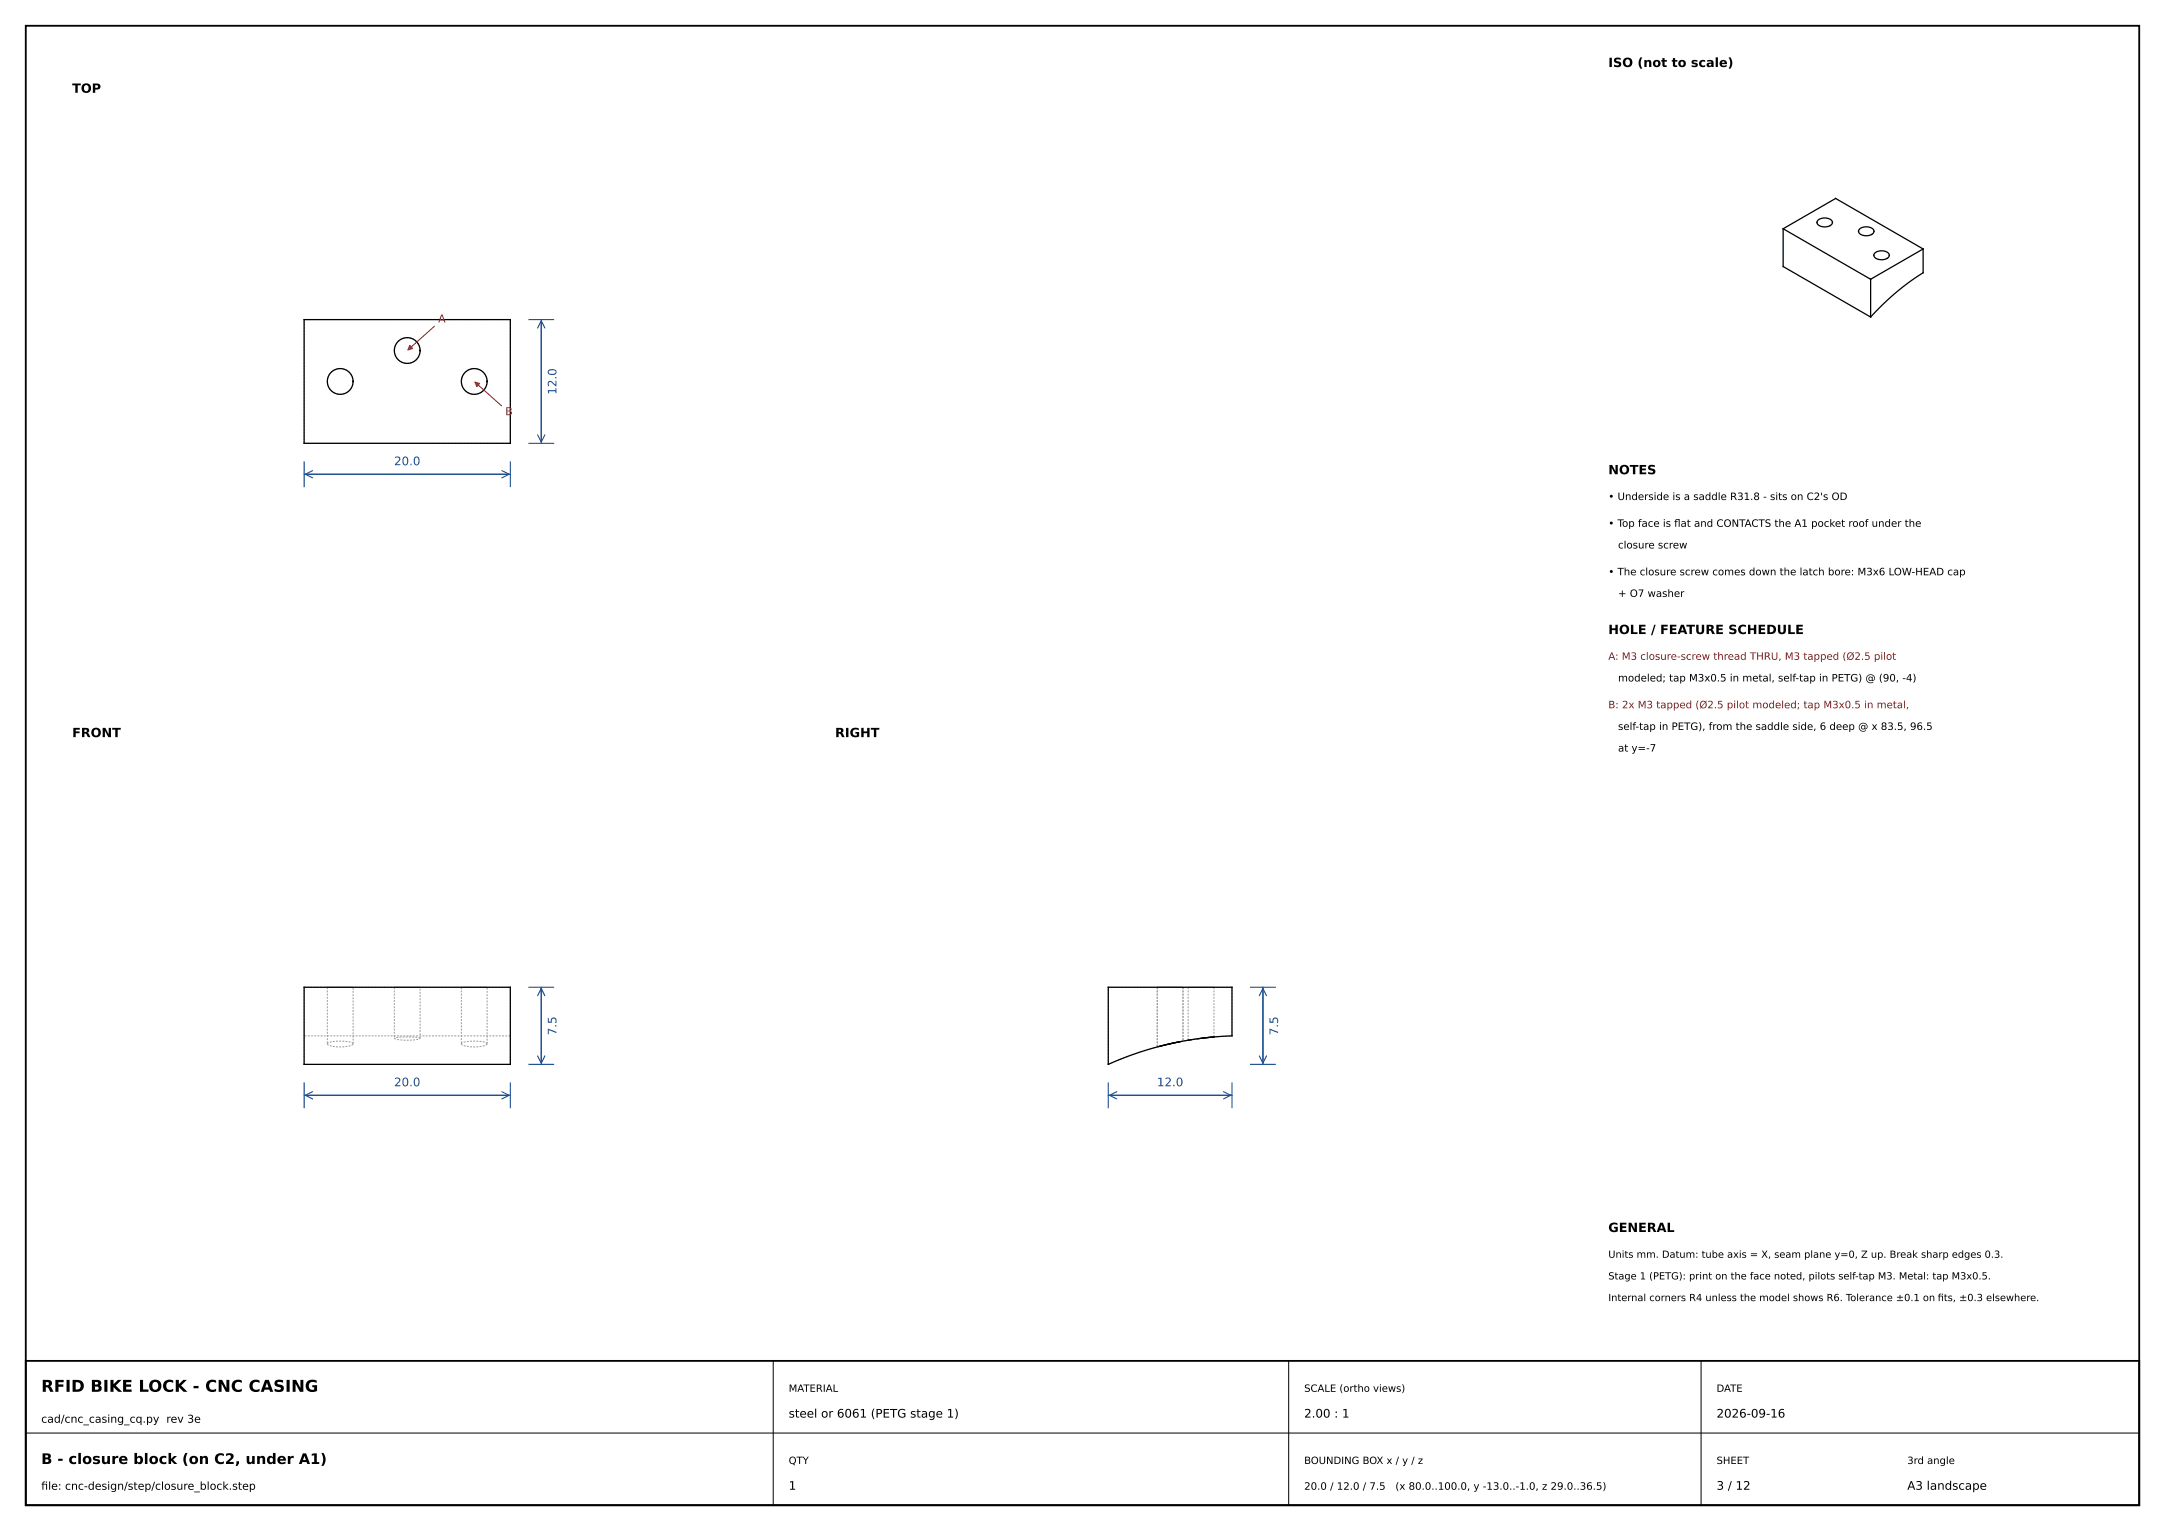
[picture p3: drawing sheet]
<svg xmlns="http://www.w3.org/2000/svg" width="420mm" height="297mm" viewBox="0 0 420 297" stroke-linecap="round" stroke-linejoin="round" font-family="sans-serif">
<defs><g id="words">
<text font-size="3.2" x="8" y="270">RFID BIKE LOCK - CNC CASING</text>
<text font-size="2.8" x="8" y="284">B - closure block (on C2, under A1)</text>
<g font-size="2.5">
<text x="14" y="18">TOP</text>
<text x="312" y="13">ISO (not to scale)</text>
<text x="312" y="92">NOTES</text>
<text x="312" y="123">HOLE / FEATURE SCHEDULE</text>
<text x="14" y="143">FRONT</text>
<text x="162" y="143">RIGHT</text>
<text x="312" y="239">GENERAL</text>
</g>
<g font-size="2.3" fill="#1a4d8f">
<text x="107.9" y="76.6" transform="rotate(-90 107.9 76.6)">12.0</text>
<text x="76.4" y="90.2">20.0</text>
<text x="107.9" y="200.8" transform="rotate(-90 107.9 200.8)">7.5</text>
<text x="247.9" y="200.8" transform="rotate(-90 247.9 200.8)">7.5</text>
<text x="76.4" y="210.7">20.0</text>
<text x="224.4" y="210.7">12.0</text>
</g>
<g font-size="2.3">
<text x="153" y="275">steel or 6061 (PETG stage 1)</text>
<text x="253" y="275">2.00 : 1</text>
<text x="333" y="275">2026-09-16</text>
<text x="153" y="289">1</text>
<text x="333" y="289">3 / 12</text>
<text x="370" y="289">A3 landscape</text>
</g>
<g font-size="2.1" fill="#8a1a1a">
<text x="85" y="62.5">A</text>
<text x="98" y="80.5">B</text>
</g>
<g font-size="2.1">
<text x="8" y="276">cad/cnc_casing_cq.py rev 3e</text>
<text x="8" y="289">fle: cnc-design/step/closure_block.step</text>
<text x="8" y="289">i</text>
</g>
<g font-size="2">
<text x="312" y="97">• Underside is a saddle R31.8 - sits on C2's OD</text>
<text x="312" y="102.2">• Top face is fat and CONTACTS the A1 pocket roof under the</text>
<text x="313.9" y="106.4">closure screw</text>
<text x="324.8" y="102.2">l</text>
<text x="312" y="111.6">• The closure screw comes down the latch bore: M3x6 LOW-HEAD cap</text>
<text x="313.9" y="115.8">+ O7 washer</text>
<text x="313.9" y="132.2">modeled; tap M3x0.5 in metal, self-tap in PETG) @ (90, -4)</text>
<text x="313.9" y="141.6">self-tap in PETG), from the saddle side, 6 deep @ x 83.5, 96.5</text>
<text x="313.9" y="145.8">at y=-7</text>
<text x="253" y="289">20.0 / 12.0 / 7.5</text>
<text x="270.7" y="289">(x 80.0..100.0, y -13.0..-1.0, z 29.0..36.5)</text>
</g>
<g font-size="2" fill="#8a1a1a">
<text x="312" y="128">A: M3 closure-screw thread THRU, M3 tapped (Ø2.5 pilot</text>
<text x="312" y="137.4">B: 2x M3 tapped (Ø2.5 pilot modeled; tap M3x0.5 in metal,</text>
</g>
<g font-size="1.9">
<text x="312" y="244">Units mm. Datum: tube axis = X, seam plane y=0, Z up. Break sharp edges 0.3.</text>
<text x="312" y="248.2">Stage 1 (PETG): print on the face noted, pilots self-tap M3. Metal: tap M3x0.5.</text>
<text x="312" y="252.4">Internal corners R4 unless the model shows R6. Tolerance ±0.1 on fts, ±0.3 elsewhere.</text>
<text x="375.9" y="252.4">i</text>
<text x="153" y="270">MATERIAL</text>
<text x="253" y="270">SCALE (ortho views)</text>
<text x="333" y="270">DATE</text>
<text x="153" y="284">QTY</text>
<text x="253" y="284">BOUNDING BOX x / y / z</text>
<text x="333" y="284">SHEET</text>
<text x="370" y="284">3rd angle</text>
</g>
</g></defs>
<path d="M5 5h410v287h-410zM5 264h410v28h-410z" fill="none" stroke="#000" stroke-width=".35"/>
<g fill="none" stroke="#9a9a9a" stroke-width=".19" stroke-dasharray=".4 .2" stroke-linecap="butt">
<path d="M68.5 74a2.5 2.5 0 0 0-3.6-2.2 2.5 2.5 0 0 0-.4 4.2 2.5 2.5 0 0 0 4-1.6v-.4M81.5 68a2.5 2.5 0 0 0-3.6-2.2 2.5 2.5 0 0 0-.4 4.2 2.5 2.5 0 0 0 4-1.6v-.4M94.5 74a2.5 2.5 0 0 0-3.6-2.2 2.5 2.5 0 0 0-.4 4.2 2.5 2.5 0 0 0 4-1.6v-.4M99 62h-40M59 86v-24M99 86h-40M99 86v-24M59 191.5h40M63.5 191.5h5M63.5 191.5v11M68.5 191.5h-5M76.5 191.5h5"/>
<path d="M76.5 191.5v9.9M81.5 191.5h-5M89.5 191.5h5M89.5 191.5v11M94.5 191.5h-5M215 191.5h24M224.5 191.5h5M224.5 191.5v11.6M227 191.5h-2.5M229.5 191.5h-2.5M229.5 191.5v10.5M230.5 191.5h5"/>
<path d="M230.5 191.5v10.3M233 191.5h-2.5M235.5 191.5h-2.5M235.5 191.5v9.7M59 201v-9.5M59 206.5v-5.5M63.5 202.5a4.4 4.4 0 0 0 3.3 .6l.2-.1a2.02 2.02 0 0 0 1.5-.5M68.5 202.5a4.4 4.4 0 0 0-3-.5h-.6a1.71 1.71 0 0 0-1.4 .5M68.5 202.5v-11M76.5 201.4l.7 .3 1.7 .1 1.7-.1 .9-.3M81.5 201.4l-.6-.2h-1.8h-2l-.6 .2M81.5 201.4v-9.9"/>
<path d="M89.5 202.5a4.4 4.4 0 0 0 3.3 .6l.2-.1a2.02 2.02 0 0 0 1.5-.5M94.5 202.5a4.4 4.4 0 0 0-3-.5h-.6a1.71 1.71 0 0 0-1.4 .5M94.5 202.5v-11M99 201v-9.5M99 201h-40M99 206.5v-5.5M215 206.5v-15M215 206.5l5.9-2.3 6.1-1.7 5.7-1 6.3-.5M224.5 203.1l2.5-.6M224.9 203l-.4 .1M225.3 202.9h-.2M225.4 202.9h-.3"/>
<path d="M226 202.7l-.4 .1M227 202.5l2.5-.5M229.5 202l-.6 .1M230.5 201.8l2.5-.4M232.4 201.5l-1.3 .2M233.1 201.4l-.4 .1M239 201v-9.5"/>
</g>
<g fill="none" stroke="#000" stroke-width=".25">
<path d="M345.9 44.4v7.3l17 9.8M345.9 44.4l10.2-5.9 17 9.8M345.9 44.4l17 9.8M352.7 42.7l.7-.4h.9a.95 .95 0 0 1 1.2 1l-.4 .5-.8 .2-1-.1-.6-.3a.57 .57 0 0 1 0-.9zM360.8 44.4l.7-.3 .9-.1a.95 .95 0 0 1 1.1 1l-.4 .5-.8 .2-.9-.1-.7-.3a.57 .57 0 0 1 .1-.9zM362.9 54.2v7.3M363.7 49.1l.7-.4h1a.95 .95 0 0 1 1.1 1l-.4 .4-.8 .3-1-.1-.6-.4a.57 .57 0 0 1 0-.8zM373.1 48.3v4.6l-2.7 1.8-2.6 2.1-2.4 2.1-2.5 2.6M373.1 48.3l-10.2 5.9M59 62h40v24h-40zM59 191.5h40v15h-40zM215 191.5h24v9.5l-6.3 .5-5.7 1-6.1 1.7-5.9 2.3z"/>
<path d="M225.1 202.9l-.2 .1M225.6 202.8l-.2 .1M226.9 202.5l-.9 .2M226.9 202.5l2-.4-3.6 .8M231.1 201.7l-.6 .1M232.7 201.5h-.3M233.1 201.4l2.4-.2-2.5 .2"/>
<circle cx="66" cy="74" r="2.5"/>
<circle cx="79" cy="68" r="2.5"/>
<circle cx="92" cy="74" r="2.5"/>
</g>
<g fill="none" stroke="#1a4d8f" stroke-width=".21">
<path d="M102.6 62h4.8M104.3 63.6l.7-1.4 .7 1.4M105 62.2v23.6M105 62v24M59 92h40M59 89.6v4.8M59.2 92h39.6M60.6 91.3l-1.4 .7 1.4 .7M97.4 91.3l1.4 .7-1.4 .7M99 89.6v4.8M102.6 86h4.8M104.3 84.4l.7 1.4 .7-1.4"/>
<path d="M102.6 191.5h4.8M104.3 193.2l.7-1.4 .7 1.4M105 191.8v14.4M105 191.5v15M242.6 191.5h4.8M244.3 193.2l.7-1.4 .7 1.4M245 191.8v14.4M245 191.5v15M59 210.1v4.8M59 212.5h40M59.2 212.5h39.6M60.6 211.8l-1.4 .7 1.4 .7"/>
<path d="M97.4 211.8l1.4 .7-1.4 .7M99 210.1v4.8M102.6 206.5h4.8M104.3 204.8l.7 1.4 .7-1.4M215 212.5h24M215 210.1v4.8M215.2 212.5h23.6M216.6 211.8l-1.4 .7 1.4 .7M237.4 211.8l1.4 .7-1.4 .7M239 210.1v4.8M242.6 206.5h4.8M244.3 204.8l.7 1.4 .7-1.4"/>
</g>
<path d="M5 278h410M150 264v28M250 264v28M330 264v28" fill="none" stroke="#000" stroke-width=".19"/>
<path d="M84.3 63.3l-5.2 4.6M92.1 74.1l5.2 4.6" fill="none" stroke="#8a1a1a" stroke-width=".19"/>
<g fill="#8a1a1a" stroke="#8a1a1a" stroke-width=".19">
<path d="M79.5 67l.6 .6-1 .3z"/>
<path d="M92.1 74.1l1 .3-.6 .6z"/>
</g>
<use href="#words"/>
</svg>
